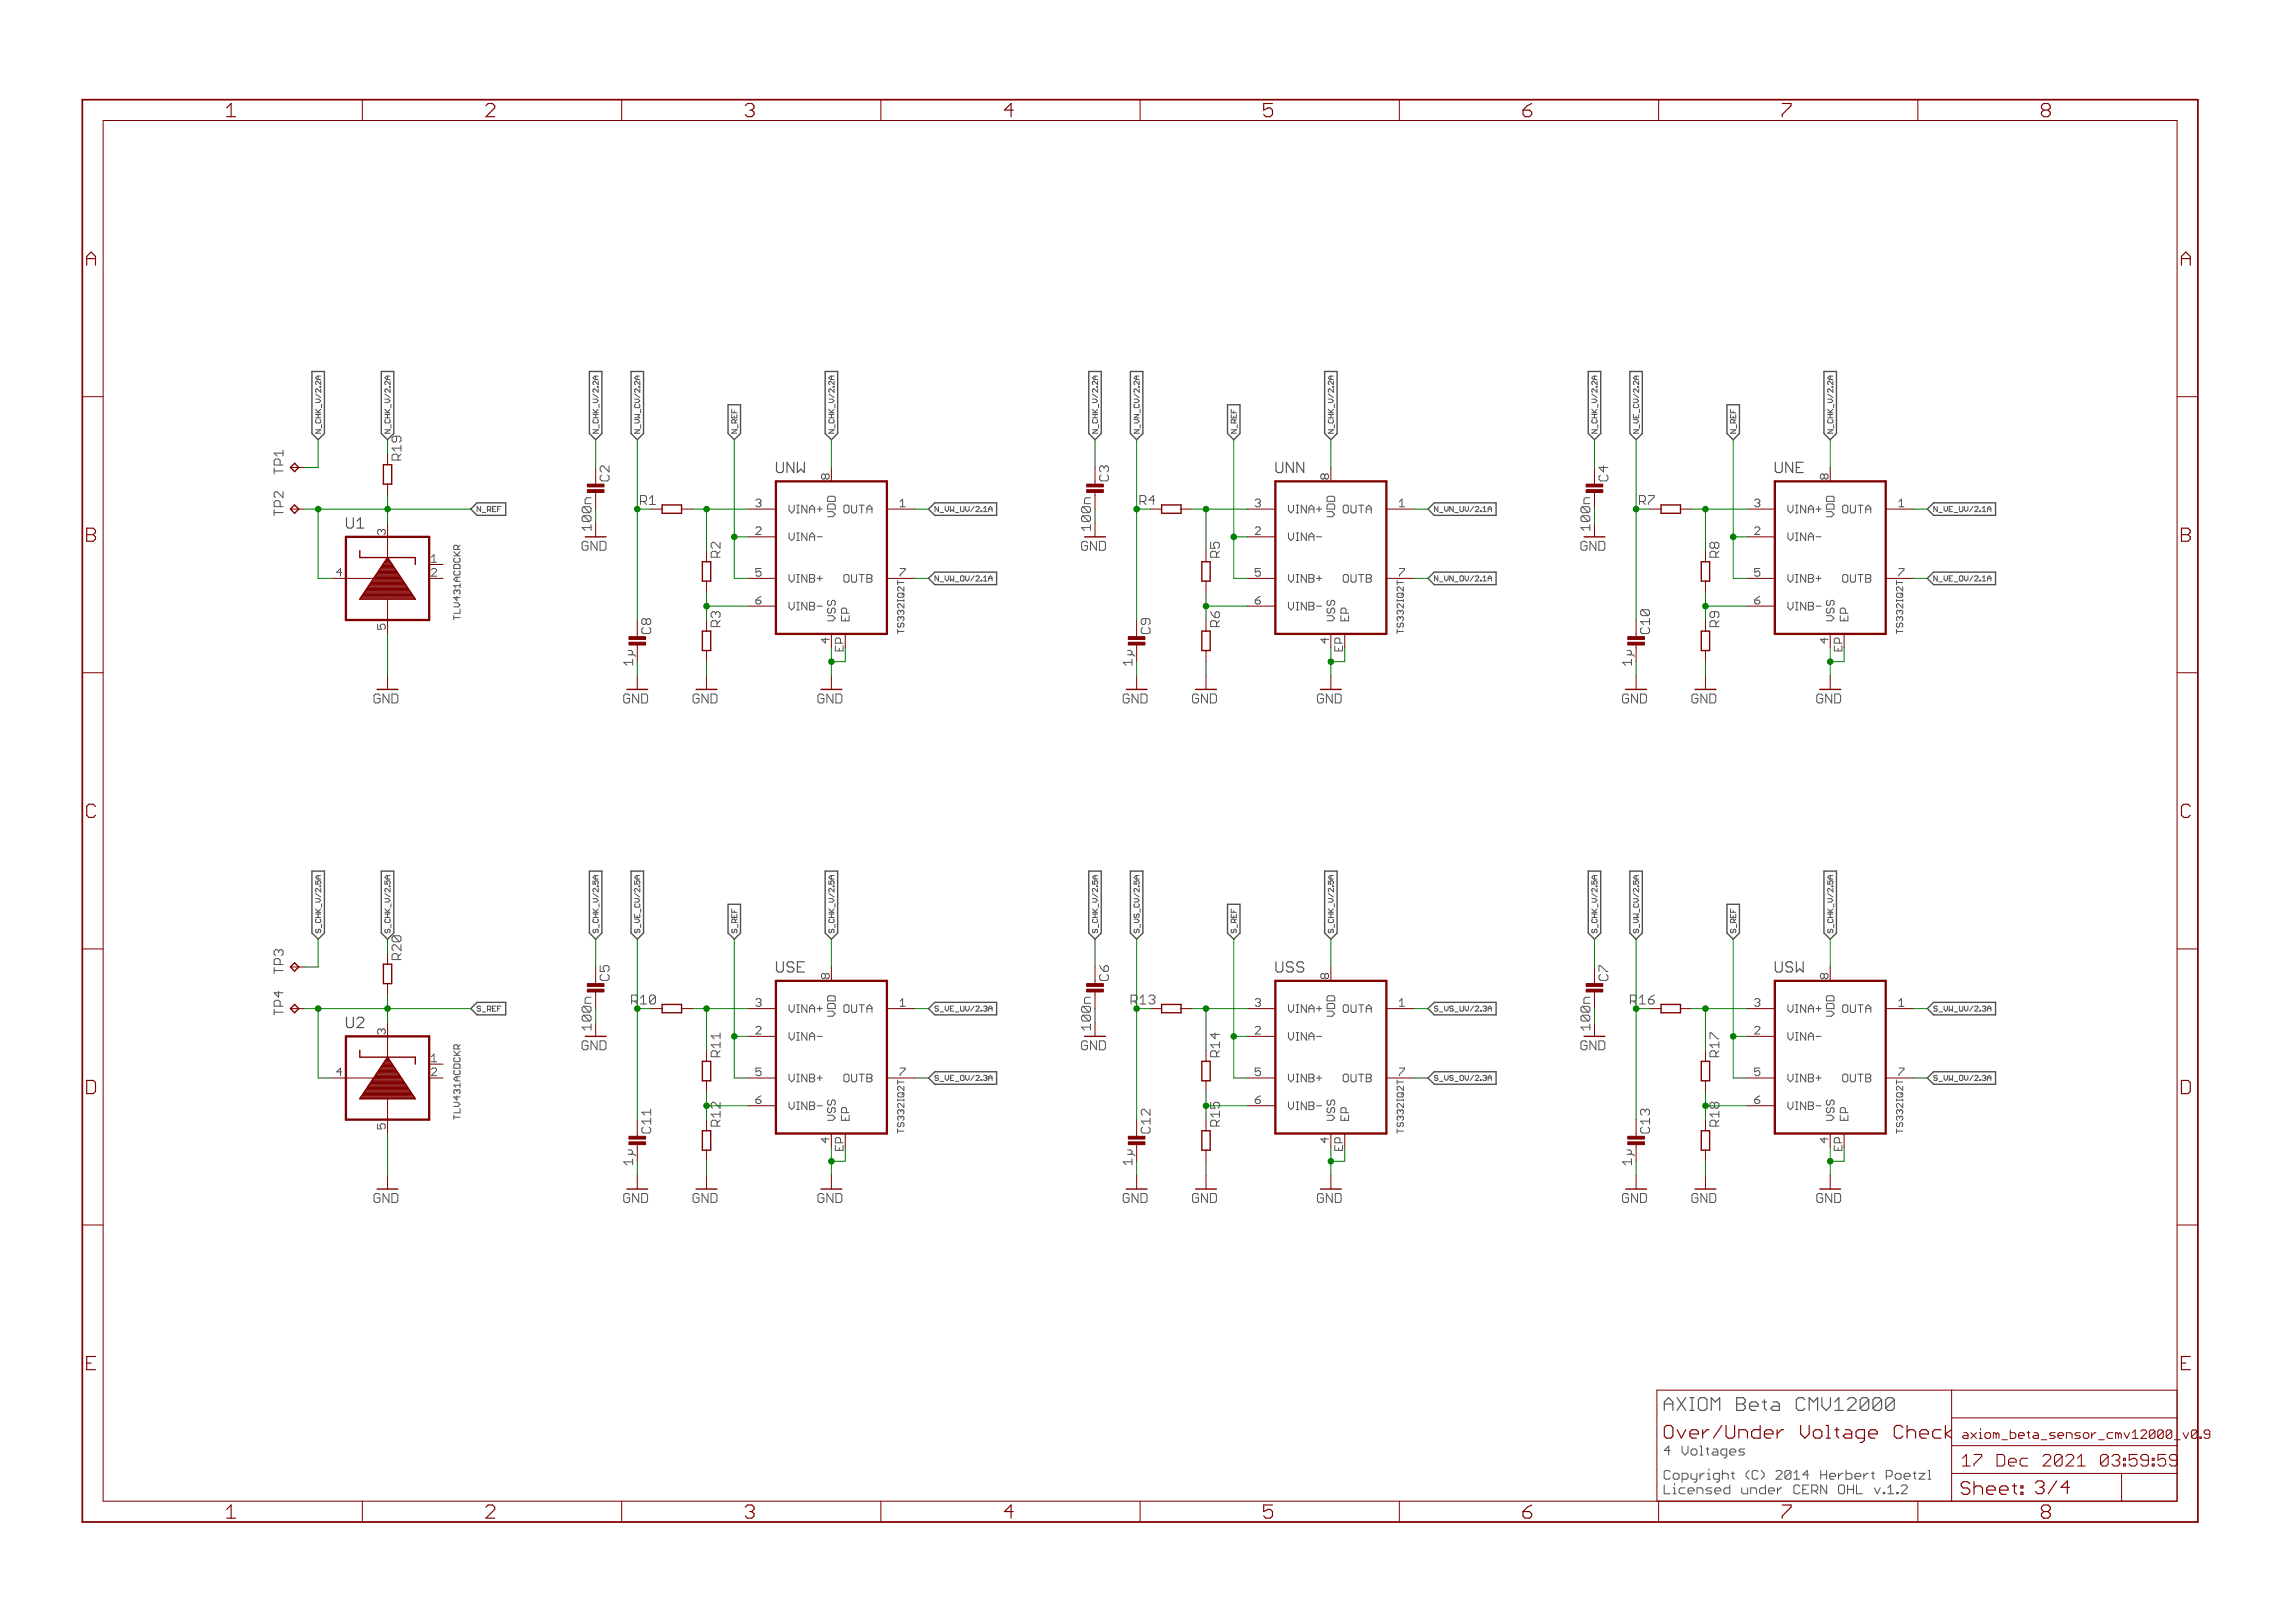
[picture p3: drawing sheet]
<svg xmlns="http://www.w3.org/2000/svg" width="420mm" height="297mm" viewBox="0 0 420 297" stroke-linecap="round" stroke-linejoin="round" font-family="sans-serif">
<defs><g id="words">
<g font-size="3.7" fill="#800000">
<text x="42.6" y="21.4">1</text>
<text x="90" y="21.4">2</text>
<text x="137.5" y="21.4">3</text>
<text x="185" y="21.4">4</text>
<text x="232.4" y="21.4">5</text>
<text x="279.9" y="21.4">6</text>
<text x="327.3" y="21.4">7</text>
<text x="374.8" y="21.4">8</text>
<text x="16.8" y="48.6">A</text>
<text x="400.4" y="48.6">A</text>
<text x="16.8" y="99.2">B</text>
<text x="400.4" y="99.2">B</text>
<text x="16.8" y="149.7">C</text>
<text x="400.3" y="149.7">C</text>
<text x="16.7" y="200.2">D</text>
<text x="400.2" y="200.2">D</text>
<text x="42.6" y="277.9">1</text>
<text x="90" y="277.9">2</text>
<text x="137.5" y="277.9">3</text>
<text x="185" y="277.9">4</text>
<text x="232.4" y="277.9">5</text>
<text x="279.9" y="277.9">6</text>
<text x="327.3" y="277.9">7</text>
<text x="374.8" y="277.9">8</text>
</g>
<text font-size="3.6" fill="#505050" x="305.7" y="258.2">AXIOM Beta CMV12000</text>
<g font-size="3.6" fill="#800000">
<text x="305.7" y="263.3">Over/Under Voltage Check</text>
<text x="360.1" y="273.6">Sheet: 3/4</text>
</g>
<g font-size="3.2" fill="#800000">
<text x="360.3" y="268.4">17 Dec 2021</text>
<text x="381.9" y="268.4">03:59:59</text>
</g>
<g font-size="2.9" fill="#505050">
<text x="143.2" y="86.6">UNW</text>
<text x="234.6" y="86.6">UNN</text>
<text x="326" y="86.6">UNE</text>
<text x="64.4" y="96.7">U1</text>
<text x="143.2" y="178">USE</text>
<text x="234.6" y="178">USS</text>
<text x="326" y="178">USW</text>
<text x="64.4" y="188.2">U2</text>
</g>
<g font-size="2.5" fill="#505050">
<text x="53" y="86.8" transform="rotate(-90 53 86.8)">TP1</text>
<text x="74.6" y="84.3" transform="rotate(-90 74.6 84.3)">R19</text>
<text x="112.7" y="88.1" transform="rotate(-90 112.7 88.1)">C2</text>
<text x="204.1" y="88.1" transform="rotate(-90 204.1 88.1)">C3</text>
<text x="295.6" y="88.1" transform="rotate(-90 295.6 88.1)">C4</text>
<text x="53" y="94.4" transform="rotate(-90 53 94.4)">TP2</text>
<text x="133" y="102.1" transform="rotate(-90 133 102.1)">R2</text>
<text x="224.5" y="102.1" transform="rotate(-90 224.5 102.1)">R5</text>
<text x="315.9" y="102.1" transform="rotate(-90 315.9 102.1)">R8</text>
<text x="120.3" y="116" transform="rotate(-90 120.3 116)">C8</text>
<text x="133" y="114.8" transform="rotate(-90 133 114.8)">R3</text>
<text x="211.8" y="116" transform="rotate(-90 211.8 116)">C9</text>
<text x="224.5" y="114.8" transform="rotate(-90 224.5 114.8)">R6</text>
<text x="303.2" y="116" transform="rotate(-90 303.2 116)">C10</text>
<text x="315.9" y="114.8" transform="rotate(-90 315.9 114.8)">R9</text>
<text x="53" y="178.2" transform="rotate(-90 53 178.2)">TP3</text>
<text x="74.6" y="175.7" transform="rotate(-90 74.6 175.7)">R20</text>
<text x="112.7" y="179.5" transform="rotate(-90 112.7 179.5)">C5</text>
<text x="204.1" y="179.5" transform="rotate(-90 204.1 179.5)">C6</text>
<text x="295.6" y="179.5" transform="rotate(-90 295.6 179.5)">C7</text>
<text x="53" y="185.9" transform="rotate(-90 53 185.9)">TP4</text>
<text x="133" y="193.5" transform="rotate(-90 133 193.5)">R11</text>
<text x="224.5" y="193.5" transform="rotate(-90 224.5 193.5)">R14</text>
<text x="315.9" y="193.5" transform="rotate(-90 315.9 193.5)">R17</text>
<text x="120.3" y="207.4" transform="rotate(-90 120.3 207.4)">C11</text>
<text x="133" y="206.2" transform="rotate(-90 133 206.2)">R12</text>
<text x="211.8" y="207.4" transform="rotate(-90 211.8 207.4)">C12</text>
<text x="224.5" y="206.2" transform="rotate(-90 224.5 206.2)">R15</text>
<text x="303.2" y="207.4" transform="rotate(-90 303.2 207.4)">C13</text>
<text x="315.9" y="206.2" transform="rotate(-90 315.9 206.2)">R18</text>
<text x="305.7" y="266.4">4 Voltages</text>
<text x="305.7" y="270.8">Copyright (C) 2014 Herbert Poetzl</text>
<text x="305.7" y="273.5">Licensed under CERN OHL v.1.2</text>
</g>
<g font-size="2.5" fill="#800000">
<text x="118.3" y="92.4">R1</text>
<text x="209.7" y="92.4">R4</text>
<text x="301.1" y="92.4">R7</text>
<text x="107.6" y="100.8">GND</text>
<text x="199.1" y="100.8">GND</text>
<text x="290.5" y="100.8">GND</text>
<text x="117" y="121.7" transform="rotate(-90 117 121.7)">1µ</text>
<text x="208.5" y="121.7" transform="rotate(-90 208.5 121.7)">1µ</text>
<text x="299.9" y="121.7" transform="rotate(-90 299.9 121.7)">1µ</text>
<text x="69.5" y="128.7">GND</text>
<text x="115.2" y="128.7">GND</text>
<text x="127.9" y="128.7">GND</text>
<text x="150.8" y="128.7">GND</text>
<text x="206.7" y="128.7">GND</text>
<text x="219.4" y="128.7">GND</text>
<text x="242.2" y="128.7">GND</text>
<text x="298.1" y="128.7">GND</text>
<text x="310.8" y="128.7">GND</text>
<text x="333.7" y="128.7">GND</text>
<text x="107.6" y="192.2">GND</text>
<text x="199.1" y="192.2">GND</text>
<text x="290.5" y="192.2">GND</text>
<text x="117" y="213.2" transform="rotate(-90 117 213.2)">1µ</text>
<text x="208.5" y="213.2" transform="rotate(-90 208.5 213.2)">1µ</text>
<text x="299.9" y="213.2" transform="rotate(-90 299.9 213.2)">1µ</text>
<text x="69.5" y="220.1">GND</text>
<text x="115.2" y="220.1">GND</text>
<text x="127.9" y="220.1">GND</text>
<text x="150.8" y="220.1">GND</text>
<text x="206.7" y="220.1">GND</text>
<text x="219.4" y="220.1">GND</text>
<text x="242.2" y="220.1">GND</text>
<text x="298.1" y="220.1">GND</text>
<text x="310.8" y="220.1">GND</text>
<text x="333.7" y="220.1">GND</text>
</g>
<g font-size="2.5" fill="#008000">
<text x="109.4" y="97" transform="rotate(-90 109.4 97)">100n</text>
<text x="200.8" y="97" transform="rotate(-90 200.8 97)">100n</text>
<text x="292.3" y="97" transform="rotate(-90 292.3 97)">100n</text>
<text x="116.7" y="183.8">R10</text>
<text x="208.1" y="183.8">R13</text>
<text x="299.5" y="183.8">R16</text>
<text x="109.4" y="188.4" transform="rotate(-90 109.4 188.4)">100n</text>
<text x="200.8" y="188.4" transform="rotate(-90 200.8 188.4)">100n</text>
<text x="292.3" y="188.4" transform="rotate(-90 292.3 188.4)">100n</text>
</g>
<g font-size="2.3" fill="#800000">
<text x="360.3" y="263.3">axiom_beta_sensor_cmv12000_v</text>
<text x="399.3" y="263.3">0.9</text>
</g>
<g font-size="2.1" fill="#505050">
<text x="153" y="87.7" transform="rotate(-90 153 87.7)">8</text>
<text x="244.4" y="87.7" transform="rotate(-90 244.4 87.7)">8</text>
<text x="335.8" y="87.7" transform="rotate(-90 335.8 87.7)">8</text>
<text x="139.5" y="92.8">3</text>
<text x="145.5" y="93.9">VINA+</text>
<text x="154.1" y="95.2" transform="rotate(-90 154.1 95.2)">VDD</text>
<text x="155.1" y="93.9">OUTA</text>
<text x="230.9" y="92.8">3</text>
<text x="237" y="93.9">VINA+</text>
<text x="245.5" y="95.2" transform="rotate(-90 245.5 95.2)">VDD</text>
<text x="246.6" y="93.9">OUTA</text>
<text x="322.4" y="92.8">3</text>
<text x="328.4" y="93.9">VINA+</text>
<text x="337" y="95.2" transform="rotate(-90 337 95.2)">VDD</text>
<text x="338" y="93.9">OUTA</text>
<text x="71.7" y="97.9" transform="rotate(-90 71.7 97.9)">3</text>
<text x="139.5" y="97.9">2</text>
<text x="145.5" y="99">VINA-</text>
<text x="237" y="99">VINA-</text>
<text x="322.4" y="97.9">2</text>
<text x="328.4" y="99">VINA-</text>
<text x="62.7" y="105.5">4</text>
<text x="139.5" y="105.5">5</text>
<text x="145.5" y="106.6">VINB+</text>
<text x="155.1" y="106.6">OUTB</text>
<text x="165.8" y="105.5">7</text>
<text x="237" y="106.6">VINB+</text>
<text x="246.6" y="106.6">OUTB</text>
<text x="322.4" y="105.5">5</text>
<text x="328.4" y="106.6">VINB+</text>
<text x="338" y="106.6">OUTB</text>
<text x="348.7" y="105.5">7</text>
<text x="139.5" y="110.6">6</text>
<text x="145.5" y="111.7">VINB-</text>
<text x="154.1" y="113.7" transform="rotate(-90 154.1 113.7)">VSS</text>
<text x="156.6" y="113.7" transform="rotate(-90 156.6 113.7)">EP</text>
<text x="230.9" y="110.6">6</text>
<text x="237" y="111.7">VINB-</text>
<text x="245.5" y="113.7" transform="rotate(-90 245.5 113.7)">VSS</text>
<text x="248.1" y="113.7" transform="rotate(-90 248.1 113.7)">EP</text>
<text x="322.4" y="110.6">6</text>
<text x="328.4" y="111.7">VINB-</text>
<text x="337" y="113.7" transform="rotate(-90 337 113.7)">VSS</text>
<text x="339.5" y="113.7" transform="rotate(-90 339.5 113.7)">EP</text>
<text x="71.7" y="115.2" transform="rotate(-90 71.7 115.2)">5</text>
<text x="153" y="117.7" transform="rotate(-90 153 117.7)">4</text>
<text x="244.4" y="117.7" transform="rotate(-90 244.4 117.7)">4</text>
<text x="335.8" y="117.7" transform="rotate(-90 335.8 117.7)">4</text>
<text x="153" y="179.2" transform="rotate(-90 153 179.2)">8</text>
<text x="244.4" y="179.2" transform="rotate(-90 244.4 179.2)">8</text>
<text x="335.8" y="179.2" transform="rotate(-90 335.8 179.2)">8</text>
<text x="139.5" y="184.2">3</text>
<text x="145.5" y="185.4">VINA+</text>
<text x="155.1" y="185.4">OUTA</text>
<text x="237" y="185.4">VINA+</text>
<text x="246.6" y="185.4">OUTA</text>
<text x="322.4" y="184.2">3</text>
<text x="328.4" y="185.4">VINA+</text>
<text x="338" y="185.4">OUTA</text>
<text x="71.7" y="189.3" transform="rotate(-90 71.7 189.3)">3</text>
<text x="139.5" y="189.3">2</text>
<text x="145.5" y="190.4">VINA-</text>
<text x="154.1" y="186.6" transform="rotate(-90 154.1 186.6)">VDD</text>
<text x="237" y="190.4">VINA-</text>
<text x="245.5" y="186.6" transform="rotate(-90 245.5 186.6)">VDD</text>
<text x="322.4" y="189.3">2</text>
<text x="328.4" y="190.4">VINA-</text>
<text x="337" y="186.6" transform="rotate(-90 337 186.6)">VDD</text>
<text x="62.7" y="196.9">4</text>
<text x="139.5" y="196.9">5</text>
<text x="165.8" y="196.9">7</text>
<text x="322.4" y="196.9">5</text>
<text x="348.7" y="196.9">7</text>
<text x="139.5" y="202">6</text>
<text x="145.5" y="198">VINB+</text>
<text x="145.5" y="203.1">VINB-</text>
<text x="155.1" y="198">OUTB</text>
<text x="237" y="198">VINB+</text>
<text x="237" y="203.1">VINB-</text>
<text x="246.6" y="198">OUTB</text>
<text x="322.4" y="202">6</text>
<text x="328.4" y="198">VINB+</text>
<text x="328.4" y="203.1">VINB-</text>
<text x="338" y="198">OUTB</text>
<text x="71.7" y="206.6" transform="rotate(-90 71.7 206.6)">5</text>
<text x="153" y="209.2" transform="rotate(-90 153 209.2)">4</text>
<text x="154.1" y="205.1" transform="rotate(-90 154.1 205.1)">VSS</text>
<text x="156.6" y="205.1" transform="rotate(-90 156.6 205.1)">EP</text>
<text x="244.4" y="209.2" transform="rotate(-90 244.4 209.2)">4</text>
<text x="245.5" y="205.1" transform="rotate(-90 245.5 205.1)">VSS</text>
<text x="248.1" y="205.1" transform="rotate(-90 248.1 205.1)">EP</text>
<text x="335.8" y="209.2" transform="rotate(-90 335.8 209.2)">4</text>
<text x="337" y="205.1" transform="rotate(-90 337 205.1)">VSS</text>
<text x="339.5" y="205.1" transform="rotate(-90 339.5 205.1)">EP</text>
</g>
<g font-size="2.1" fill="#800000">
<text x="155.5" y="119" transform="rotate(-90 155.5 119)">EP</text>
<text x="247" y="119" transform="rotate(-90 247 119)">EP</text>
<text x="338.4" y="119" transform="rotate(-90 338.4 119)">EP</text>
<text x="155.5" y="210.4" transform="rotate(-90 155.5 210.4)">EP</text>
<text x="247" y="210.4" transform="rotate(-90 247 210.4)">EP</text>
<text x="338.4" y="210.4" transform="rotate(-90 338.4 210.4)">EP</text>
</g>
<g font-size="1.8" fill="#505050">
<text x="85.4" y="113.5" transform="rotate(-90 85.4 113.5)">TLV431ACDCKR</text>
<text x="166.7" y="116" transform="rotate(-90 166.7 116)">TS332IQ2T</text>
<text x="258.1" y="116" transform="rotate(-90 258.1 116)">TS332IQ2T</text>
<text x="349.5" y="116" transform="rotate(-90 349.5 116)">TS332IQ2T</text>
<text x="85.4" y="204.9" transform="rotate(-90 85.4 204.9)">TLV431ACDCKR</text>
<text x="166.7" y="207.4" transform="rotate(-90 166.7 207.4)">TS332IQ2T</text>
<text x="258.1" y="207.4" transform="rotate(-90 258.1 207.4)">TS332IQ2T</text>
<text x="349.5" y="207.4" transform="rotate(-90 349.5 207.4)">TS332IQ2T</text>
</g>
<g font-size="1.4" fill="#505050">
<text x="59.9" y="79.3" transform="rotate(-90 59.9 79.3)">N_CHK_V/2.2A</text>
<text x="72.6" y="79.3" transform="rotate(-90 72.6 79.3)">N_CHK_V/2.2A</text>
<text x="110.7" y="79.3" transform="rotate(-90 110.7 79.3)">N_CHK_V/2.2A</text>
<text x="118.3" y="79.3" transform="rotate(-90 118.3 79.3)">N_VW_CV/2.2A</text>
<text x="136.1" y="79.3" transform="rotate(-90 136.1 79.3)">N_REF</text>
<text x="153.8" y="79.3" transform="rotate(-90 153.8 79.3)">N_CHK_V/2.2A</text>
<text x="202.1" y="79.3" transform="rotate(-90 202.1 79.3)">N_CHK_V/2.2A</text>
<text x="209.7" y="79.3" transform="rotate(-90 209.7 79.3)">N_VN_CV/2.2A</text>
<text x="227.5" y="79.3" transform="rotate(-90 227.5 79.3)">N_REF</text>
<text x="245.3" y="79.3" transform="rotate(-90 245.3 79.3)">N_CHK_V/2.2A</text>
<text x="293.5" y="79.3" transform="rotate(-90 293.5 79.3)">N_CHK_V/2.2A</text>
<text x="301.2" y="79.3" transform="rotate(-90 301.2 79.3)">N_VE_CV/2.2A</text>
<text x="318.9" y="79.3" transform="rotate(-90 318.9 79.3)">N_REF</text>
<text x="336.7" y="79.3" transform="rotate(-90 336.7 79.3)">N_CHK_V/2.2A</text>
<text x="88.4" y="93.7">N_REF</text>
<text x="172.3" y="93.7">N_VW_UV/2.1A</text>
<text x="263.7" y="93.7">N_VN_UV/2.1A</text>
<text x="355.1" y="93.7">N_VE_UV/2.1A</text>
<text x="172.3" y="106.4">N_VW_OV/2.1A</text>
<text x="263.7" y="106.4">N_VN_OV/2.1A</text>
<text x="355.1" y="106.4">N_VE_OV/2.1A</text>
<text x="59.9" y="170.7" transform="rotate(-90 59.9 170.7)">S_CHK_V/2.5A</text>
<text x="72.6" y="170.7" transform="rotate(-90 72.6 170.7)">S_CHK_V/2.5A</text>
<text x="110.7" y="170.7" transform="rotate(-90 110.7 170.7)">S_CHK_V/2.5A</text>
<text x="118.3" y="170.7" transform="rotate(-90 118.3 170.7)">S_VE_CV/2.5A</text>
<text x="136.1" y="170.7" transform="rotate(-90 136.1 170.7)">S_REF</text>
<text x="153.8" y="170.7" transform="rotate(-90 153.8 170.7)">S_CHK_V/2.5A</text>
<text x="202.1" y="170.7" transform="rotate(-90 202.1 170.7)">S_CHK_V/2.5A</text>
<text x="209.7" y="170.7" transform="rotate(-90 209.7 170.7)">S_VS_CV/2.5A</text>
<text x="227.5" y="170.7" transform="rotate(-90 227.5 170.7)">S_REF</text>
<text x="245.3" y="170.7" transform="rotate(-90 245.3 170.7)">S_CHK_V/2.5A</text>
<text x="293.5" y="170.7" transform="rotate(-90 293.5 170.7)">S_CHK_V/2.5A</text>
<text x="301.2" y="170.7" transform="rotate(-90 301.2 170.7)">S_VW_CV/2.5A</text>
<text x="318.9" y="170.7" transform="rotate(-90 318.9 170.7)">S_REF</text>
<text x="336.7" y="170.7" transform="rotate(-90 336.7 170.7)">S_CHK_V/2.5A</text>
<text x="88.4" y="185.1">S_REF</text>
<text x="172.3" y="185.1">S_VE_UV/2.3A</text>
<text x="263.7" y="185.1">S_VS_UV/2.3A</text>
<text x="355.1" y="185.1">S_VW_UV/2.3A</text>
<text x="172.3" y="197.8">S_VE_OV/2.3A</text>
<text x="263.7" y="197.8">S_VS_OV/2.3A</text>
<text x="355.1" y="197.8">S_VW_OV/2.3A</text>
</g>
</g></defs>
<g fill="none" stroke="#505050" stroke-width=".18">
<path d="M57.8 78.7h.9l-.9 .6h.9M57.8 76.5h.9M57.8 75.9h.9M57.8 75.5h.9M57.8 73.7h.6M57.8 73h.6M57.8 74.9l.6 .6M57.8 72.1l.9 .6M57.9 76.8l-.1 .1v.4l.1 .1h.7M57.9 71.8l-.1-.2v-.3l.1-.1 .8 .6M57.9 70.4l-.1-.1v-.4l.1-.1h.2l.6 .6M58.3 68.8v.7"/>
<path d="M58.3 75.9v.6M58.7 68.8h-.6l-.3 .4 .3 .3h.6M58.7 74.9l-.4 .5M70.5 78.7h.9l-.9 .6h.9M70.5 76.5h.9M70.5 75.9h.9M70.5 75.5h.9M70.5 73.7h.6M70.5 73h.6M70.5 74.9l.6 .6M70.5 72.1l.9 .6M70.6 76.8l-.1 .1v.4l.1 .1h.7"/>
<path d="M70.6 71.8l-.1-.2v-.3l.1-.1 .8 .6M70.6 70.4l-.1-.1v-.4l.1-.1h.2l.6 .6M71 68.8v.7M71 75.9v.6M71.4 68.8h-.6l-.3 .4 .3 .3h.6M71.4 74.9l-.4 .5M72.1 79.8l-.3 .3v.6l.3 .2M108.6 78.7h.9l-.9 .6h.9M108.6 76.5h.9M108.6 75.9h.9M108.6 75.5h.9M108.6 73.7h.6"/>
<path d="M108.6 73h.6M108.6 74.9l.6 .6M108.6 72.1l.9 .6M108.7 76.8l-.1 .1v.4l.1 .1h.6M108.7 71.8l-.1-.2v-.3l.1-.1 .8 .6M108.7 70.4l-.1-.1v-.4l.1-.1h.2l.6 .6M109.1 68.8v.7M109.1 75.9v.6M109.5 68.8h-.6l-.3 .4 .3 .3h.6M109.5 74.9l-.4 .5M116.2 78.7h.9l-.9 .6h.9M116.2 77.4h.6"/>
<path d="M116.2 76.5h.9M116.2 75.9h.9M116.2 73.7h.6M116.2 73h.6M116.2 76.8h.6M116.2 72.1l.9 .6M116.4 70.4l-.2-.1v-.4l.2-.1h.1l.6 .6M116.4 71.8l-.2-.2v-.3l.2-.1 .7 .6M116.4 74l-.2 .1v.4l.2 .1h.6M116.6 68.8v.7M117.1 68.8h-.6l-.3 .4 .3 .3h.6M134 78.7h.9l-.9 .6h.9"/>
<path d="M134 75.9v.6h.9M134 74.9v.6h.9M134.4 75.2v.3M134.4 76.2v.3M134.6 76.9l-.5-.1-.1 .1v.5h.9M151.7 74.9l.7 .6M151.7 78.7h1l-1 .6h1M151.7 76.5h1M151.7 75.9h1M151.7 75.5h1M151.7 73.7h.7M151.7 73h.7"/>
<path d="M151.7 72.1l1 .6M151.9 76.8l-.2 .1v.4l.2 .1h.6M151.9 71.8l-.2-.2v-.3l.2-.1 .8 .6M151.9 70.4l-.2-.1v-.4l.2-.1h.2l.6 .6M152.2 68.8v.7M152.2 75.9v.6M152.7 68.8h-.6l-.4 .4 .4 .3h.6M152.7 74.9l-.5 .5M200 78.7h.9l-.9 .6h.9M200 76.5h.9M200 75.9h.9M200 75.5h.9"/>
<path d="M200 73.7h.6M200 73h.6M200 74.9l.6 .6M200 72.1l.9 .6M200.2 76.8l-.2 .1v.4l.2 .1h.6M200.2 71.8l-.2-.2v-.3l.2-.1h.1l.6 .6M200.2 70.4l-.2-.1v-.4l.2-.1h.1l.6 .6M200.5 68.8v.7M200.5 75.9v.6M200.9 68.8h-.6l-.3 .4 .3 .3h.6M200.9 74.9l-.4 .5M207.6 78.7h1l-1 .6h1"/>
<path d="M207.6 77.4h.6M207.6 75.9h1l-1 .6h1M207.6 73.7h.6M207.6 73h.6M207.6 76.8h.6M207.6 72.1l1 .6M207.8 70.4l-.2-.1v-.4l.2-.1h.1l.7 .6M207.8 71.8l-.2-.2v-.3l.2-.1h.1l.7 .6M207.8 74l-.2 .1v.4l.2 .1h.6M208.1 68.8v.7M208.6 68.8h-.7l-.3 .4 .3 .3h.7M225.4 78.7h.9l-.9 .6h.9"/>
<path d="M225.4 75.9v.6h.9M225.4 74.9v.6h.9M225.9 75.2v.3M225.9 76.2v.3M226 76.9l-.1-.1h-.3l-.2 .1v.5h.9M243.2 78.7h.9l-.9 .6h.9M243.2 76.5h.9M243.2 75.9h.9M243.2 75.5h.9M243.2 74.9l.6 .6M243.2 73.7h.6M243.2 73h.6"/>
<path d="M243.2 72.1l.9 .6M243.3 76.8l-.1 .1v.4l.1 .1h.7M243.3 70.4l-.1-.1v-.4l.1-.1h.2l.6 .6M243.3 71.8l-.1-.2v-.3l.1-.1 .8 .6M243.6 68.8v.7M243.6 75.9v.6M244.1 74.9l-.5 .5M244.1 68.8h-.6l-.3 .4 .3 .3h.6M291.4 78.7h1l-1 .6h1M291.4 76.5h1M291.4 75.9h1M291.4 75.5h1"/>
<path d="M291.4 73.7h.7M291.4 73h.7M291.4 74.9l.7 .6M291.4 72.1l1 .6M291.6 76.8l-.2 .1v.4l.2 .1h.6M291.6 71.8l-.2-.2v-.3l.2-.1 .8 .6M291.6 70.4l-.2-.1v-.4l.2-.1h.1l.7 .6M291.9 68.8v.7M291.9 75.9v.6M292.4 68.8h-.7l-.3 .4 .3 .3h.7M292.4 74.9l-.5 .5M299 78.7h1l-1 .6h1"/>
<path d="M299 77.4h.7M299 75.9v.6h1M299 73.7h.7M299 73h.7M299 76.8h.7M299 72.1l1 .6M299.2 71.8l-.2-.2v-.3l.2-.1 .8 .6M299.2 70.4l-.2-.1v-.4l.2-.1h.2l.6 .6M299.2 74l-.2 .1v.4l.2 .1h.6M299.5 68.8v.7M299.5 76.2v.3M300 68.8h-.6l-.4 .4 .4 .3h.6"/>
<path d="M316.8 78.7h1l-1 .6h1M316.8 75.9v.6h1M316.8 74.9v.6h1M317.3 75.2v.3M317.3 76.2v.3M317.5 76.9l-.2-.1h-.3l-.2 .1v.5h1M334.6 78.7h1l-1 .6h1M334.6 76.5h1M334.6 75.9h1M334.6 75.5h1M334.6 73.7h.6M334.6 73h.6"/>
<path d="M334.6 74.9l.6 .6M334.6 72.1l1 .6M334.8 76.8l-.2 .1v.4l.2 .1h.6M334.8 71.8l-.2-.2v-.3l.2-.1 .8 .6M334.8 70.4l-.2-.1v-.4l.2-.1h.1l.7 .6M335.1 68.8v.7M335.1 75.9v.6M335.6 68.8h-.7l-.3 .4 .3 .3h.7M335.6 74.9l-.5 .5M50.2 93.8h1.6M50.2 85.7v1M50.2 93.3v1.1"/>
<path d="M50.2 86.2h1.6M50.5 90l-.3 .3v.5l.3 .3M50.5 84l-.3 .3v.8h1.6M50.5 91.6l-.3 .3v.8h1.6M51.8 82.9h-1.6l.5 .6M69.1 97.6l.3 .2M69.4 96.9l-.3 .2M72.1 83.1l-.3 .3v.8h1.6M73.4 82h-1.6l.5 .6M83.7 99.8h-.4l-.2 .2v.6h1.1M88 92.7v.9l-.6-.9v.9M106.8 94.4l-.2 .3v.5l.2 .3"/>
<path d="M106.8 92.7l-.2 .3v.6l.2 .2M107.4 99.1h-.6l-.2 .3v1l.2 .3h.6M108.2 96.6h-1.6l.5 .5M110.2 86.9l-.3 .3v.5l.3 .3M110.2 85.3l-.3 .3v.5l.3 .3M117.3 91.8h.8M118.1 90.7h-.8v1.6M130.5 99.3l-.3 .2v.6l.3 .3M138.4 92.5l.2 .3h.5M138.9 92.1h.2M139.1 91.4h-.5l-.2 .2M139.1 96.4h-.5l-.2 .3"/>
<path d="M139.3 96.9l-.9 .9h.9M144.5 92.5v.9l.4 .5M144.5 97.5v1l.4 .4M150.4 87.4l.2 .3M152.7 90.8h-1l-.2 .3v.7M164.8 92.8h.9M164.8 91.8l.4-.4v1.4M171.8 92.7v.9l-.6-.9v.9M198.3 94.4l-.3 .3v.5l.3 .3M198.3 92.7l-.3 .3v.6l.3 .2M198.8 99.1h-.5l-.3 .3v1l.3 .3h.5M199.6 96.6h-1.6l.5 .5"/>
<path d="M201.6 86.9l-.3 .3v.5l.3 .3M201.6 85.3l-.3 .3v.5l.3 .3M208.7 91.8h.8M209.5 90.7h-.8v1.6M221.6 99.3v1.1h.8M229.8 92.5l.2 .3h.5M229.8 96.7l.2-.3h.5l.2 .3v.2l-.9 .9h.9M230.3 92.1h.2M230.5 91.4h-.5l-.2 .2M235.9 92.5v.9l.4 .5M235.9 97.5v1l.4 .4M241.8 87.4l.3 .3"/>
<path d="M242.1 86.7l-.3 .3M244.1 90.8h-.9l-.2 .3v.7M256.2 92.8h.9M256.2 91.8l.5-.4v1.4M263.2 92.7v.9l-.6-.9v.9M289.7 94.4l-.3 .3v.5l.3 .3M289.7 92.7l-.3 .3v.6l.3 .2M290.3 99.1h-.6l-.3 .3v1l.3 .3h.6M291.1 96.6h-1.7l.6 .5M293 86.9l-.3 .3v.5l.3 .3M294.4 85.6h-1.7l.9 .8M300.1 91.8h.8"/>
<path d="M300.9 90.7h-.8v1.6M313.3 99.3l-.2 .2v.6l.2 .3M321.2 92.5l.3 .3h.4M321.7 92.1h.2M321.9 91.4h-.4l-.3 .2M321.9 96.4h-.4l-.3 .3M322.2 96.9l-1 .9h1M327.3 92.5v.9l.5 .5M327.3 97.5v1l.5 .4M333.5 86.7l-.2 .3v.4l.2 .3M335.5 90.8h-.9l-.2 .3v.7M347.6 92.8h1"/>
<path d="M347.6 91.8l.5-.4v1.4M354.7 92.7v.9l-.7-.9v.9M62.3 104.1l-.7 .7h1M69.1 114.2v1h.7M79 104.3l.2-.2h.5l.2 .2v.2l-.9 1h.9M79 102l.5-.5v1.4M79 102.9h.9M83.1 113h1.1M83.1 112.6v.8M83.1 112.2h1.1M83.1 111.1h.7M83.1 110.3h.7"/>
<path d="M83.1 101.7h1.1M83.1 101l.7 .7M83.3 102.1l-.2 .2v.4l.2 .2h.7M83.3 104.5l-.2 .2v.4l.2 .1h.7M83.5 108l-.4 .2v.3l.2 .2M83.5 105.6l-.4 .4 .4 .4M84 103.3h-.7l-.2 .2v.6h1.1M84.2 109.3h-1.1l.6 .6M84.2 107.2h-1.1l.4 .4M117.8 114.9l-.3 .2v.6l.3 .3M117.8 113.2l-.3 .3v.5l.3 .3M130.5 100.9l-.3 .3v.8h1.6"/>
<path d="M130.5 113.6l-.3 .3v.8h1.6M130.5 112l-.3 .2v.6l.3 .2M138.4 109.8v.5l.2 .2h.5M138.4 105.2l.2 .3h.5M138.4 109.8h.7M139.3 104.1h-.9v.7l.7-.3M139.3 109.1l-.4 .3-.5 .4M144.5 105.2v.9l.4 .5M144.5 110.2v1l.4 .4M151.5 113.6h.9M151.5 112.7h.9M151.8 117h-1.4l.7 .7"/>
<path d="M152.9 118.2v.9h1.4M152.9 117.7h1.4M154.1 112.2h1.3M154.1 113.6h1.3M154.7 105.2l-.2 .2v.9l.2 .3M164.3 115.6h1.2M164.3 109.9h1.2M164.3 106.6h1.2M164.3 106.2v.8M164.3 109.7v.4M164.3 115.2v.8M164.5 114l-.2 .2v.4l.4 .2"/>
<path d="M164.7 112.9l-.4 .2v.3l.2 .2M164.7 111.7l-.4 .2v.4l.2 .2M164.7 110.5l-.4 .2v.4l.2 .2M164.7 107.4l-.4 .2v.4l.2 .2M164.8 104.1h.9M165.3 108.6h-.8l-.2 .2v.3l.2 .2h.8M165.7 104.3l-.9 .9v.3M171.8 105.4v.9l-.6-.9v.9M209.2 113.2l-.3 .3v.5l.3 .3M209.2 114.9l-.3 .2v.6l.3 .3M221.6 112l.3 .5M221.9 100.9l-.3 .3v.8h1.6"/>
<path d="M221.9 113.6l-.3 .3v.8h1.6M229.8 109.8v.5l.2 .2h.5M229.8 109.8h.7M230.7 104.1h-.9v.7l.5-.3h.2l.2 .3v.4l-.2 .3h-.5l-.2-.3M230.7 109.1l-.4 .3-.5 .4M235.9 105.2v.9l.4 .5M235.9 110.2v1l.4 .4M243 113.6h.9M243 112.7h.9M243.2 117h-1.4l.7 .7M244.4 118.2v.9h1.4M244.4 117.7h1.4"/>
<path d="M245.5 112.2h1.4M245.5 113.6h1.4M246.1 105.2l-.2 .2v.9l.2 .3M255.8 115.6h1.1M255.8 109.9h1.1M255.8 106.6h1.1M255.8 106.2v.8M255.8 109.7v.4M255.8 115.2v.8M256 114l-.2 .2v.4l.4 .2M256.2 112.9l-.4 .2v.3l.2 .2M256.2 111.7l-.4 .2v.4l.2 .2"/>
<path d="M256.2 110.5l-.4 .2v.4l.2 .2M256.2 107.4l-.4 .2v.4l.2 .2M256.2 104.1h.9v.2l-.9 .9v.3M256.7 108.6h-.7l-.2 .2v.3l.2 .2h.7M263.2 105.4v.9l-.6-.9v.9M300.6 114.9l-.2 .2v.6l.2 .3M300.6 111.6l-.2 .3v.5l.2 .3M302 113.8h-1.6l.5 .5M313.3 100.9l-.2 .3v.8h1.6M313.3 113.6l-.2 .3v.8h1.6M313.3 112l-.2 .2v.6l.2 .2M321.2 109.8v.5l.3 .2h.4"/>
<path d="M321.2 105.2l.3 .3h.4M321.2 109.8h.7M322.2 104.1h-1v.7l.7-.3M322.2 109.1l-.5 .3-.5 .4M327.3 105.2v.9l.5 .5M327.3 110.2v1l.5 .4M334.4 113.6h.9M334.4 112.7h.9M334.7 117h-1.4l.7 .7M335.8 118.2v.9h1.4M335.8 117.7h1.4M336.9 112.2h1.4"/>
<path d="M336.9 113.6h1.4M337.6 105.2l-.2 .2v.9l.2 .3M347.2 115.6h1.1M347.2 106.2v.8M347.2 109.7v.4M347.2 115.2v.8M347.2 109.9h1.1M347.2 106.6h1.1M347.4 114l-.2 .2v.4l.4 .2M347.6 107.4l-.4 .2v.4l.2 .2M347.6 110.5l-.4 .2v.4l.2 .2M347.6 111.7l-.4 .2v.4l.2 .2"/>
<path d="M347.6 112.9l-.4 .2v.3l.2 .2M347.6 104.1h1M348.1 108.6h-.7l-.2 .2v.3l.2 .2h.7M348.6 104.3l-1 .9v.3M354.7 105.4v.9l-.7-.9v.9M69.3 127h-.6l-.2 .3v1.1l.2 .3h.6M115 127h-.5l-.3 .3v1.1l.3 .3h.5M115.8 121.2h-1.6l.5 .6M127.7 127h-.5l-.3 .3v1.1l.3 .3h.5M150.6 127h-.6l-.2 .3v1.1l.2 .3h.6M206.4 127h-.5l-.3 .3v1.1l.3 .3h.5M207.2 121.2h-1.6l.6 .6"/>
<path d="M219.1 127h-.5l-.3 .3v1.1l.3 .3h.5M242 127h-.6l-.2 .3v1.1l.2 .3h.6M297.9 127h-.6l-.2 .3v1.1l.2 .3h.6M298.7 121.2h-1.6l.5 .6M310.6 127h-.6l-.2 .3v1.1l.2 .3h.6M333.4 127h-.5l-.3 .3v1.1l.3 .3h.5M50.2 177.1v1.1M50.2 177.6h1.6M50.5 173.8l-.3 .3v.5l.3 .3M50.5 175.5l-.3 .2v.8h1.6M57.8 161.2v.6h.5l-.2-.4 .2-.2h.3M57.8 167.9h.9"/>
<path d="M57.8 167.3h.9M57.8 167h.9M57.8 165.1h.6M57.8 164.5h.6M57.8 166.3l.6 .7M57.8 163.5l.9 .7M57.9 163.2l-.1-.1v-.3l.1-.2h.2l.6 .6M57.9 168.2l-.1 .2 .1 .4h.7M57.9 170.1l-.1 .1v.4l.1 .1 .4-.1v-.4l.1-.1M58.3 160.3v.6M58.3 167.3v.6M58.7 160.3h-.6l-.3 .3 .3 .3h.6"/>
<path d="M58.7 166.3l-.4 .5M70.5 161.2v.6h.5l-.2-.4 .2-.2h.3M70.5 167.9h.9M70.5 167.3h.9M70.5 167h.9M70.5 165.1h.6M70.5 164.5h.6M70.5 166.3l.6 .7M70.5 163.5l.9 .7M70.6 163.2l-.1-.1v-.3l.1-.2h.2l.6 .6M70.6 168.2l-.1 .2v.3l.1 .1h.7M70.6 170.1l-.1 .1v.4l.1 .1 .4-.1v-.4l.1-.1"/>
<path d="M71 160.3v.6M71 167.3v.6M71.4 160.3h-.6l-.3 .3 .3 .3h.6M71.4 166.3l-.4 .5M72.1 171.3l-.3 .2v.6l.3 .3M72.1 172.9l-.3 .3v.5l.3 .3M72.1 174.5l-.3 .3v.8h1.6M108.6 161.2v.6h.5l-.2-.4 .4-.2M108.6 167.9h.9M108.6 167.3h.9M108.6 167h.9M108.6 166.3l.6 .7"/>
<path d="M108.6 165.1h.6M108.6 164.5h.6M108.6 163.5l.9 .7M108.7 163.2l-.1-.1v-.3l.1-.2h.2l.6 .6M108.7 168.2l-.1 .2v.3l.1 .1h.6M108.7 170.1l-.1 .1v.4l.1 .1 .4-.1v-.4l.1-.1M109.1 160.3v.6M109.1 167.3v.6M109.5 166.3l-.4 .5M109.5 160.3h-.6l-.3 .3 .3 .3h.6M109.9 176.7v1.1h.8M110.2 178.4l-.3 .2v.6l.3 .2"/>
<path d="M116.2 168.8h.6M116.2 167.3v.6h.9M116.2 165.1h.6M116.2 164.5h.6M116.2 161.2v.6h.4l-.1-.4 .1-.2h.4M116.2 168.2h.6M116.2 163.5l.9 .7M116.4 170.1l-.2 .1v.4l.2 .1 .2-.1v-.4l.2-.1M116.4 163.2l-.2-.1v-.3l.2-.2h.1l.6 .6M116.4 165.4l-.2 .2v.3l.2 .1h.6M116.6 160.3v.6M116.6 167.6v.3"/>
<path d="M117.1 160.3h-.6l-.3 .3 .3 .3h.6M134 167.3v.6h.9M134 166.3v.7h.9M134.1 170.1l-.1 .1v.4l.1 .1 .3-.1v-.4l.2-.1M134.4 166.7v.3M134.4 167.6v.3M134.6 168.4l-.2-.2h-.3l-.1 .2v.4h.9M150.6 178.2l-.2 .2v.5l.2 .2M151.7 161.2v.6h.5l-.1-.4 .1-.2h.3M151.7 167.9h1M151.7 167.3h1M151.7 167h1"/>
<path d="M151.7 165.1h.7M151.7 164.5h.7M151.7 166.3l.7 .7M151.7 163.5l1 .7M151.9 170.1l-.2 .1v.4l.2 .1 .3-.1v-.4l.2-.1M151.9 168.2l-.2 .2v.3l.2 .1h.6M151.9 163.2l-.2-.1v-.3l.2-.2h.2l.6 .6M152.2 160.3v.6M152.2 167.3v.6M152.7 160.3h-.6l-.4 .3 .4 .3h.6M152.7 166.3l-.5 .5M200 161.2v.6h.5l-.2-.4 .2-.2h.3"/>
<path d="M200 167.9h.9M200 167.3h.9M200 167h.9M200 165.1h.6M200 164.5h.6M200 166.3l.6 .7M200 163.5l.9 .7M200.2 163.2l-.2-.1v-.3l.2-.2h.1l.6 .6M200.2 168.2l-.2 .2 .2 .4h.6M200.2 170.1l-.2 .1v.4l.2 .1 .3-.1v-.4l.1-.1M200.5 160.3v.6M200.5 167.3v.6"/>
<path d="M200.9 160.3h-.6l-.3 .3 .3 .3h.6M200.9 166.3l-.4 .5M201.3 176.7l.3 .5M201.6 178.4l-.3 .2v.6l.3 .2M207.6 168.8h.6M207.6 165.1h.6M207.6 164.5h.6M207.6 161.2v.6h.5l-.2-.4 .2-.2h.3M207.6 168.2h.6M207.6 163.5l1 .7M207.8 170.1l-.2 .1v.4l.2 .1 .3-.1v-.4l.1-.1M207.8 167.3l-.2 .1v.3l.2 .2 .3-.2v-.3l.1-.1"/>
<path d="M207.8 163.2l-.2-.1v-.3l.2-.2h.1l.7 .6M207.8 165.4l-.2 .2v.3l.2 .1h.6M208.1 160.3v.6M208.6 160.3h-.7l-.3 .3 .3 .3h.7M225.4 167.3v.6h.9M225.4 166.3v.7h.9M225.6 170.1l-.2 .1v.4l.2 .1 .3-.1v-.4l.1-.1M225.9 166.7v.3M225.9 167.6v.3M226 168.4l-.1-.2h-.3l-.2 .2v.4h.9M242.1 178.2l-.3 .2v.5l.3 .2M243.2 161.2v.6h.4l-.1-.4 .1-.2h.4"/>
<path d="M243.2 167.9h.9M243.2 167.3h.9M243.2 167h.9M243.2 165.1h.6M243.2 164.5h.6M243.2 166.3l.6 .7M243.2 163.5l.9 .7M243.3 163.2l-.1-.1v-.3l.1-.2h.2l.6 .6M243.3 168.2l-.1 .2 .1 .4h.7M243.3 170.1l-.1 .1v.4l.1 .1 .3-.1v-.4l.2-.1M243.6 160.3v.6M243.6 167.3v.6"/>
<path d="M244.1 166.3l-.5 .5M244.1 160.3h-.6l-.3 .3 .3 .3h.6M291.4 161.2v.6h.5l-.2-.4 .5-.2M291.4 167.9h1M291.4 167.3h1M291.4 167h1M291.4 165.1h.7M291.4 164.5h.7M291.4 166.3l.7 .7M291.4 163.5l1 .7M291.6 163.2l-.2-.1v-.3l.2-.2h.1l.7 .6M291.6 168.2l-.2 .2v.3l.2 .1h.6"/>
<path d="M291.6 170.1l-.2 .1v.4l.2 .1 .3-.1v-.4l.2-.1M291.9 160.3v.6M291.9 167.3v.6M292.4 160.3h-.7l-.3 .3 .3 .3h.7M292.4 166.3l-.5 .5M293 176.7h-.3v1.1M293 178.4l-.3 .2v.6l.3 .2M299 168.8h.7M299 167.9h1M299 167.3h1M299 165.1h.7M299 164.5h.7"/>
<path d="M299 161.2v.6h.5l-.1-.4 .4-.2M299 168.2h.7M299 163.5l1 .7M299.2 170.1l-.2 .1v.4l.2 .1 .3-.1v-.4l.2-.1M299.2 163.2l-.2-.1v-.3l.2-.2h.2l.6 .6M299.2 165.4l-.2 .2v.3l.2 .1h.6M299.5 160.3v.6M300 160.3h-.6l-.4 .3 .4 .3h.6M316.8 167.3v.6h1M316.8 166.3v.7h1M317 170.1l-.2 .1v.4l.2 .1 .3-.1v-.4l.2-.1M317.3 166.7v.3"/>
<path d="M317.3 167.6v.3M317.5 168.4l-.2-.2h-.3l-.2 .2v.4h1M333.3 178.9l.2 .2M334.6 161.2v.6h.5l-.2-.4 .2-.2h.3M334.6 167.9h1M334.6 167.3h1M334.6 167h1M334.6 165.1h.6M334.6 164.5h.6M334.6 166.3l.6 .7M334.6 163.5l1 .7M334.8 170.1l-.2 .1v.4l.2 .1 .3-.1v-.4l.1-.1"/>
<path d="M334.8 163.2l-.2-.1v-.3l.2-.2h.1l.7 .6M334.8 168.2l-.2 .2v.3l.2 .1h.6M335.1 160.3v.6M335.1 167.3v.6M335.6 160.3h-.7l-.3 .3 .3 .3h.7M335.6 166.3l-.5 .5M50.2 184.7v1.1M50.2 185.3h1.6M50.5 183.1l-.3 .2v.8h1.6M51.8 181.7h-1.6l.8 .8M62.3 195.5l-.7 .7h1M69.1 189l.3 .3"/>
<path d="M69.4 188.3l-.3 .3M79 195.7l.2-.2h.5l.2 .2v.2l-.9 1h.9M79 193.4l.5-.5v1.4M79 194.3h.9M83.1 193.1h1.1M83.1 192.4l.7 .7M83.3 193.5l-.2 .2v.4l.2 .2h.7M83.3 195.9l-.2 .2v.4l.2 .2h.7M83.5 199.4l-.4 .2v.4l.2 .2M83.5 197.1l-.4 .3 .4 .4M83.7 191.2h-.4l-.2 .2v.6h1.1M84 194.7h-.7l-.2 .2v.6h1.1"/>
<path d="M84.2 198.6h-1.1l.4 .4M88 184.3l-.2-.2h-.3l-.1 .2 .1 .3h.3l.2 .1-.2 .4h-.3l-.1-.2M106.8 184.2l-.2 .2v.6l.2 .3M106.8 185.8l-.2 .3v.5l.2 .3M107.4 190.5h-.6l-.2 .3v1.1l.2 .2h.6M108.2 188h-1.6l.5 .5M115.6 183.2h.9M116.5 182.1h-.9v1.6M130.5 192.3l-.3 .3v.8h1.6M131.8 191.2h-1.6l.5 .6M131.8 189.6h-1.6l.5 .5M138.4 183.9l.2 .3h.5"/>
<path d="M138.4 196.6l.2 .3h.5M138.9 183.5h.2M139.1 182.8h-.5l-.2 .2M139.1 187.9h-.5l-.2 .2M139.3 195.5h-.9v.7l.7-.3M139.3 188.3l-.9 1h.9M144.5 183.9v.9l.4 .5M144.5 189v.9l.4 .5M144.5 196.6v.9l.4 .5M152.7 182.2h-1l-.2 .3v.7M154.7 196.6l-.2 .2v1l.2 .2M164.3 197.7v.7"/>
<path d="M164.3 198h1.2M164.7 198.8l-.4 .2v.4l.2 .2M164.8 195.5h.9M164.8 183.2l.4-.4v1.4M164.8 184.2h.9M165.7 195.7l-.9 .9v.3M171.8 184.3l-.2-.2h-.3l-.1 .3 .1 .2h.3l.2 .3-.2 .2h-.3l-.1-.2M171.8 197l-.2-.2h-.3l-.1 .3 .1 .2h.3l.2 .3-.2 .2h-.3l-.1-.2M198.3 184.2l-.3 .2v.6l.3 .3M198.3 185.8l-.3 .3v.5l.3 .3M198.8 190.5h-.5l-.3 .3v1.1l.3 .2h.5M199.6 188h-1.6l.5 .5"/>
<path d="M207.1 183.2h.8M207.9 182.1h-.8v1.6M221.9 192.3l-.3 .3v.8h1.6M223.2 191.2h-1.6l.6 .6M223.2 189.3h-1.6l.8 .8M229.8 183l.2-.2h.5l.2 .2v.2l-.2 .3M229.8 188.1l.2-.2h.5l.2 .2v.2l-.9 1h.9M230.3 183.5h.2M230.5 183.5l.2 .2v.2l-.2 .3h-.5l-.2-.3M230.7 195.5h-.9v.7l.5-.3h.2l.2 .3v.4l-.2 .3h-.5l-.2-.3M235.9 183.9v.9l.4 .5M235.9 189v.9l.4 .5"/>
<path d="M235.9 196.6v.9l.4 .5M244.1 182.2h-.9l-.2 .3v.7M246.1 196.6l-.2 .2v1l.2 .2M255.8 197.7v.7M255.8 198h1.1M256.2 198.8l-.4 .2v.4l.2 .2M256.2 195.5h.9v.2l-.9 .9v.3M256.2 184.2h.9M256.2 183.2l.5-.4v1.4M263.2 184.3l-.1-.2h-.3l-.2 .2 .2 .3h.3l.1 .1-.1 .4h-.3l-.2-.2M263.2 197l-.1-.2h-.3l-.2 .3 .2 .2h.3l.1 .3-.1 .2h-.3l-.2-.2M289.7 184.2l-.3 .2v.6l.3 .3"/>
<path d="M289.7 185.8l-.3 .3v.5l.3 .3M290.3 190.5h-.6l-.3 .3v1.1l.3 .2h.6M291.1 188h-1.7l.6 .5M298.5 183.2h.8M299.3 182.1h-.8v1.6M313.3 189h-.2v1.1M313.3 192.3l-.2 .3v.8h1.6M314.7 191.2h-1.6l.5 .6M321.2 183.9l.3 .3h.4M321.2 196.6l.3 .3h.4M321.7 183.5h.2M321.9 182.8h-.4l-.3 .2"/>
<path d="M321.9 187.9h-.4l-.3 .2M322.2 195.5h-1v.7l.7-.3M322.2 188.3l-1 1h1M327.3 183.9v.9l.5 .5M327.3 189v.9l.5 .5M327.3 196.6v.9l.5 .5M335.5 182.2h-.9l-.2 .3v.7M337.6 196.6l-.2 .2v1l.2 .2M347.2 197.7v.7M347.2 198h1.1M347.6 198.8l-.4 .2v.4l.2 .2M347.6 195.5h1"/>
<path d="M347.6 183.2l.5-.4v1.4M347.6 184.2h1M348.6 195.7l-1 .9v.3M354.7 184.3l-.2-.2-.5 .2 .2 .3 .5 .1-.2 .4-.5-.2M354.7 197l-.2-.2h-.3l-.2 .3 .2 .2h.3l.2 .3-.2 .2h-.3l-.2-.2M69.1 205.7v.9h.7M69.3 218.4h-.6l-.2 .3v1.1l.2 .3h.6M83.1 204.1v.8M83.1 204.5h1.1M83.1 203.7h1.1M83.1 202.5h.7M83.1 201.7h.7"/>
<path d="M84.2 200.8h-1.1l.6 .5M115 218.4h-.5l-.3 .3v1.1l.3 .3h.5M115.8 212.6h-1.6l.5 .6M117.8 206.3l-.3 .3v.5l.3 .3M119.1 205.2h-1.6l.5 .5M119.1 203.6h-1.6l.5 .5M127.7 218.4h-.5l-.3 .3v1.1l.3 .3h.5M130.5 201.7l-.3 .3v.6l.3 .2M130.5 205l-.3 .3v.8h1.6M131.8 203.9h-1.6l.5 .6M138.4 201.3v.4l.2 .3h.5M138.4 201.3h.7"/>
<path d="M139.3 200.6l-.4 .2-.5 .5M144.5 201.7v.9l.4 .5M150.6 218.4h-.6l-.2 .3v1.1l.2 .3h.6M151.5 205h.9M151.5 204.1h.9M151.8 208.4h-1.4l.7 .7M152.9 209.6v.9h1.4M152.9 209.1h1.4M154.1 205h1.3M154.1 203.6h1.3M164.3 201.1v.4M164.3 206.6v.8"/>
<path d="M164.3 207h1.2M164.3 201.3h1.2M164.5 205.4l-.2 .2v.4l.4 .2M164.7 202l-.4 .1v.4l.2 .2M164.7 203.1l-.4 .2v.4l.2 .2M164.7 204.3l-.4 .2v.4l.2 .1M165.3 200h-.8l-.2 .2v.4l.2 .2h.8M206.4 218.4h-.5l-.3 .3v1.1l.3 .3h.5M207.2 212.6h-1.6l.6 .6M209.2 206.3l-.3 .3v.5l.3 .3M209.2 203l-.3 .3v.5l.3 .3M210.5 205.2h-1.6l.6 .5"/>
<path d="M219.1 218.4h-.5l-.3 .3v1.1l.3 .3h.5M221.6 201.7v1.1h.8M221.9 205l-.3 .3v.8h1.6M223.2 203.9h-1.6l.6 .6M229.8 201.3h.7l.2 .2v.2l-.2 .3h-.5l-.2-.3zM230.7 200.6l-.4 .2-.5 .5M235.9 201.7v.9l.4 .5M242 218.4h-.6l-.2 .3v1.1l.2 .3h.6M243 205h.9M243 204.1h.9M243.2 208.4h-1.4l.7 .7M244.4 209.6v.9h1.4"/>
<path d="M244.4 209.1h1.4M245.5 205h1.4M245.5 203.6h1.4M255.8 207h1.1M255.8 201.1v.4M255.8 206.6v.8M255.8 201.3h1.1M256 205.4l-.2 .2v.4l.4 .2M256.2 204.3l-.4 .2v.4l.2 .1M256.2 203.1l-.4 .2v.4l.2 .2M256.2 202l-.4 .1v.4l.2 .2M256.7 200h-.7l-.2 .2v.4l.2 .2h.7"/>
<path d="M297.9 218.4h-.6l-.2 .3v1.1l.2 .3h.6M298.7 212.6h-1.6l.5 .6M300.6 203l-.2 .3v.5l.2 .3M300.6 206.3l-.2 .3v.5l.2 .3M302 205.2h-1.6l.5 .5M310.6 218.4h-.6l-.2 .3v1.1l.2 .3h.6M313.3 201.7l-.2 .3v.6l.2 .2M313.3 205l-.2 .3v.8h1.6M314.7 203.9h-1.6l.5 .6M321.2 201.3v.4l.3 .3h.4M321.2 201.3h.7M322.2 200.6l-.5 .2-.5 .5"/>
<path d="M327.3 201.7v.9l.5 .5M333.4 218.4h-.5l-.3 .3v1.1l.3 .3h.5M334.4 205h.9M334.4 204.1h.9M334.7 208.4h-1.4l.7 .7M335.8 209.6v.9h1.4M335.8 209.1h1.4M336.9 205h1.4M336.9 203.6h1.4M347.2 201.1v.4M347.2 206.6v.8M347.2 207h1.1"/>
<path d="M347.2 201.3h1.1M347.4 205.4l-.2 .2v.4l.4 .2M347.6 202l-.4 .1v.4l.2 .2M347.6 203.1l-.4 .2v.4l.2 .2M347.6 204.3l-.4 .2v.4l.2 .1M348.1 200h-.7l-.2 .2v.4l.2 .2h.7M304.7 271.8v1.6h1.1M305.5 269.1h-.6l-.2 .3v1.1l.2 .2h.6M305.5 264.7l-.8 .8h1.1M345.6 273.4h1.1M347.2 273.1h.3v.3h-.3zM348.9 270.7h.5"/>
<path d="M348.9 269.6h.5l.3 .3v.3h-1.1M348.9 271.8l.2 .2v.3l-1 1.1h1M350.2 269.6h.6M350.5 269.4v1.1l.3 .2M351.3 269.6h1.1l-1.1 1.1h1.1M353 269.1h.2v1.6M353 270.7h.5"/>
</g>
<path d="M63.4 94.8v1.5l.3 .3M142.2 84.6v1.6l.3 .3M233.6 84.6v1.6l.3 .3M325 84.6v1.6l.3 .3M142.2 176v1.6l.3 .3M233.6 176v1.6l.3 .3M325 176v1.6l.3 .3M63.4 186.2v1.5l.3 .4" fill="none" stroke="#505050" stroke-width=".21"/>
<g fill="none" stroke="#505050" stroke-width=".25">
<path d="M57.1 68h2.3v11.3l-1.1 1.2-1.2-1.2zM69.8 68h2.3v11.3l-1.1 1.2-1.2-1.2zM107.9 68h2.3v11.3l-1.1 1.2-1.2-1.2zM115.5 68h2.3v11.3l-1.1 1.2-1.2-1.2zM133.3 74.1h2.3v5.2l-1.2 1.2-1.1-1.2zM151.1 68h2.3v11.3l-1.2 1.2-1.1-1.2zM199.3 68h2.3v11.3l-1.1 1.2-1.2-1.2zM206.9 68h2.3v11.3l-1.1 1.2-1.2-1.2zM224.7 74.1h2.3v5.2l-1.1 1.2-1.2-1.2zM242.5 68h2.3v11.3l-1.2 1.2-1.1-1.2zM290.8 68h2.3v11.3l-1.2 1.2-1.1-1.2zM298.4 68h2.3v11.3l-1.2 1.2-1.1-1.2z"/>
<path d="M316.2 74.1h2.3v5.2l-1.2 1.2-1.1-1.2zM333.9 68h2.3v11.3l-1.1 1.2-1.2-1.2zM87.3 92h5.3v2.3h-5.3l-1.1-1.1zM170 93.2l1.1-1.2h11.4v2.3h-11.4zM262.6 92h11.3v2.3h-11.3l-1.2-1.1zM352.8 93.2l1.2-1.2h11.3v2.3h-11.3zM170 105.9l1.1-1.2h11.4v2.3h-11.4zM261.4 105.9l1.2-1.2h11.3v2.3h-11.3zM352.8 105.9l1.2-1.2h11.3v2.3h-11.3zM57.1 159.4h2.3v11.4l-1.1 1.1-1.2-1.1zM69.8 159.4h2.3v11.4l-1.1 1.1-1.2-1.1zM107.9 159.4h2.3v11.4l-1.1 1.1-1.2-1.1z"/>
<path d="M115.5 159.4h2.3v11.4l-1.1 1.1-1.2-1.1zM151.1 159.4h2.3v11.4l-1.2 1.1-1.1-1.1zM199.3 159.4h2.3v11.4l-1.1 1.1-1.2-1.1zM206.9 159.4h2.3v11.4l-1.1 1.1-1.2-1.1zM242.5 159.4h2.3v11.4l-1.2 1.1-1.1-1.1zM290.8 159.4h2.3v11.4l-1.2 1.1-1.1-1.1zM298.4 159.4h2.3v11.4l-1.2 1.1-1.1-1.1zM333.9 159.4h2.3v11.4l-1.1 1.1-1.2-1.1zM133.3 165.5h2.3v5.3l-1.2 1.1-1.1-1.1zM224.7 165.5h2.3v5.3l-1.1 1.1-1.2-1.1zM316.2 165.5h2.3v5.3l-1.2 1.1-1.1-1.1zM87.3 183.5h5.3v2.2h-5.3l-1.1-1.1z"/>
<path d="M170 197.3l1.1-1.1h11.4v2.2h-11.4zM171.1 183.5h11.4v2.2h-11.4l-1.1-1.1zM261.4 197.3l1.2-1.1h11.3v2.2h-11.3zM262.6 183.5h11.3v2.2h-11.3l-1.2-1.1zM352.8 184.6l1.2-1.1h11.3v2.2h-11.3zM352.8 197.3l1.2-1.1h11.3v2.2h-11.3z"/>
</g>
<g fill="none" stroke="#800000" stroke-width=".21">
<path d="M42.3 18.9l-.8 .8M89.4 18.9l-.4 .4M90.6 19.7l-1.6 1.7h1.6M136.8 18.9l-.4 .4M233 18.9h-1.6v1.3l.8-.5M279.6 19.3l-.8 .9M326.3 18.9h1.6M327.9 19.3l-1.6 1.7v.4M374.1 18.9l-.4 .4v.4l.4 .5-.4 .4v.4l.4 .4M41.5 21.4h1.6M136.4 21l.4 .4M231.4 21l.4 .4"/>
<path d="M278.8 20.2v.8l.4 .4M278.8 20.2h1.2M15.9 97.9h1.2M17.1 96.7h-1.2v2.4h1.2M399.4 97.9h1.2M400.6 96.7h-1.2v2.4h1.2M15.9 249.5h.8M17.5 248.3h-1.6v2.4h1.6M399.4 249.5h.8M401 248.3h-1.6v2.4h1.6M41.5 277.9h1.6M42.3 275.4l-.8 .8"/>
<path d="M89.4 275.4l-.4 .4M90.6 276.2l-1.6 1.7h1.6M136.4 277.5l.4 .4M136.8 275.4l-.4 .4M231.4 277.5l.4 .4M233 275.4h-1.6v1.2l.8-.4M278.8 276.6v.9l.4 .4M278.8 276.6h1.2M279.6 275.8l-.8 .8M326.3 275.4h1.6M327.9 275.8l-1.6 1.7v.4M354.2 261.7h1.2"/>
<path d="M354.2 263.2h1.2M356.2 260.9v2.3M357.3 261.7l-1.1 .7 1.1 .8M359.1 273.1l.4 .4M359.5 271.2l-.4 .3v.4l.4 .4M374.1 275.4l-.4 .4v.4l.4 .4-.4 .5v.4l.4 .4"/>
</g>
<g fill="none" stroke="#800000" stroke-width=".18">
<path d="M66.3 18.2v3.9M113.8 18.2v3.9M161.3 18.2v3.9M208.7 18.2v3.9M256.2 18.2v3.9M303.7 18.2v3.9M351.1 18.2v3.9M18.9 22.1h379.7v252.6h-379.7zM15.1 72.6h3.8M398.6 72.6h3.8M53.2 93.2h2.5M53.2 85.6h2.5"/>
<path d="M71 83v2M71 88.6v2M71 95.7v6.3M109.1 85.6v3M109.1 95.7v2.6M124.8 93.2h2M137 93.2h5M137 98.3h5M152.2 85.6v2.5M162.4 93.2h5M200.5 85.6v3M200.5 95.7v2.6"/>
<path d="M216.2 93.2h2M228.4 93.2h5.1M228.4 98.3h5.1M243.6 85.6v2.5M253.8 93.2h5.1M291.9 85.6v3M291.9 95.7v2.6M307.7 93.2h2M319.8 93.2h5.1M319.8 98.3h5.1M335.1 85.6v2.5M345.2 93.2h5.1"/>
<path d="M60.8 105.9h7.6M71 109.7v6.3M78.6 105.9h2.5M78.6 103.3h2.5M116.7 113.5v3M129.3 100.8v2M129.3 106.4v2M129.3 113.5v2M129.3 119.1v2M137 105.9h5M137 110.9h5M152.2 116v2.6"/>
<path d="M162.4 105.9h5M208.1 113.5v3M220.8 100.8v2M220.8 106.4v2M220.8 113.5v2M220.8 119.1v2M228.4 105.9h5.1M228.4 110.9h5.1M243.6 116v2.6M253.8 105.9h5.1M299.5 113.5v3M312.2 100.8v2"/>
<path d="M312.2 106.4v2M312.2 113.5v2M312.2 119.1v2M319.8 105.9h5.1M319.8 110.9h5.1M335.1 116v2.6M345.2 105.9h5.1M15.1 123.1h3.8M71 123.6v2.6M116.7 123.6v2.6M129.3 123.6v2.6M152.2 123.6v2.6"/>
<path d="M208.1 123.6v2.6M220.8 123.6v2.6M243.6 123.6v2.6M299.5 123.6v2.6M312.2 123.6v2.6M335.1 123.6v2.6M398.6 123.1h3.8M15.1 173.7h3.8M53.2 177h2.5M71 174.4v2.1M109.1 177v3M152.2 177v2.5"/>
<path d="M200.5 177v3M243.6 177v2.5M291.9 177v3M335.1 177v2.5M398.6 173.7h3.8M53.2 184.6h2.5M60.8 197.3h7.6M71 180v2.1M71 187.1v6.4M78.6 197.3h2.5M78.6 194.8h2.5M109.1 187.1v2.6"/>
<path d="M124.8 184.6h2M129.3 192.2v2M129.3 197.8v2M137 184.6h5M137 189.7h5M137 197.3h5M162.4 184.6h5M162.4 197.3h5M200.5 187.1v2.6M216.2 184.6h2M220.8 192.2v2M220.8 197.8v2"/>
<path d="M228.4 184.6h5.1M228.4 189.7h5.1M228.4 197.3h5.1M253.8 184.6h5.1M253.8 197.3h5.1M291.9 187.1v2.6M307.7 184.6h2M312.2 192.2v2M312.2 197.8v2M319.8 184.6h5.1M319.8 189.7h5.1M319.8 197.3h5.1"/>
<path d="M345.2 184.6h5.1M345.2 197.3h5.1M71 201.1v6.4M71 215.1v2.5M116.7 204.9v3.1M116.7 215.1v2.5M129.3 204.9v2M129.3 210.5v2M129.3 215.1v2.5M137 202.4h5M152.2 207.5v2.5M152.2 215.1v2.5"/>
<path d="M208.1 204.9v3.1M208.1 215.1v2.5M220.8 204.9v2M220.8 210.5v2M220.8 215.1v2.5M228.4 202.4h5.1M243.6 207.5v2.5M243.6 215.1v2.5M299.5 204.9v3.1M299.5 215.1v2.5M312.2 204.9v2M312.2 210.5v2"/>
<path d="M312.2 215.1v2.5M319.8 202.4h5.1M335.1 207.5v2.5M335.1 215.1v2.5M15.1 224.2h3.8M398.6 224.2h3.8M357.3 254.4v20.3M357.3 259.5h41.3M398.6 254.4h-95.3v20.3M66.3 274.7v3.9M113.8 274.7v3.9M161.3 274.7v3.9"/>
<path d="M208.7 274.7v3.9M256.2 274.7v3.9M303.7 274.7v3.9M351.1 274.7v3.9M357.3 269.7h41.3M357.3 264.6h41.3M359.5 262.2h.5M360.3 262.7h-.8l-.2 .3 .2 .2h.8M388.4 269.7v5M403.5 262l.3-.3h.5l.3 .3v1l-.3 .2h-.5l-.3-.2M403.5 262.2l.3 .3h.8"/>
</g>
<path d="M63.3 98.3h15.3v15.2h-15.3zM142 88.1h20.4v27.9h-20.4zM233.5 88.1h20.3v27.9h-20.3zM324.9 88.1h20.3v27.9h-20.3zM142 179.5h20.4v28h-20.4zM233.5 179.5h20.3v28h-20.3zM324.9 179.5h20.3v28h-20.3zM63.3 189.7h15.3v15.2h-15.3z" fill="none" stroke="#800000" stroke-width=".42"/>
<g fill="none" stroke="#800000" stroke-width=".25">
<path d="M53.9 92.4l.8 .8-.8 .7-.7-.7zM53.9 84.8l.8 .8-.8 .7-.7-.7zM70.2 85h1.5v3.6h-1.5zM121.2 92.4h3.6v1.5h-3.6v-.7M212.7 92.4h3.5v1.5h-3.5v-.7M304.1 92.4h3.6v1.5h-3.6v-.7M65.9 100.8v1.2h10.1v1.3M66 109.5h9.9M66.2 109.2h9.5M66.3 109h9.3M66.5 108.8h8.9M66.6 108.6h8.7"/>
<path d="M66.8 108.4h8.3M66.9 108.1h8.1M67.1 107.9h7.7M67.2 107.7h7.5M67.4 107.5h7.1M67.5 107.2h6.9M67.6 107h6.7M67.8 106.8h6.3M67.9 106.6h6.1M68.1 106.3h5.7M68.2 106.1h5.5M68.4 105.9h5.1"/>
<path d="M68.5 105.7h4.9M68.7 105.5h4.5M68.8 105.2h4.3M69 105h3.9M69.1 104.8h3.7M69.3 104.6h3.3M69.4 104.4h3.1M69.6 104.1h2.7M69.7 103.9h2.5M69.9 103.7h2.1M70 103.5h1.9M70.2 103.2h1.5"/>
<path d="M70.3 103h1.3M70.5 102.8h.9M70.6 102.6h.7M70.8 102.3h.3M70.9 102.1h.1M71 102l5 7.7h-10.1zM128.6 102.8h1.5v3.6h-1.5zM128.6 115.5h1.5v3.6h-1.5zM220 102.8h1.6v3.6h-1.6zM220 115.5h1.6v3.6h-1.6zM311.5 102.8h1.5v3.6h-1.5zM311.5 115.5h1.5v3.6h-1.5z"/>
<path d="M53.9 176.2l.8 .8-.8 .7-.7-.7zM70.2 176.5h1.5v3.5h-1.5zM53.9 183.8l.8 .8-.8 .8-.7-.8zM65.9 192.2v1.3h10.1v1.3M66.7 199.9h8.5M66.8 199.7h8.3M67 199.5h7.9M67.1 199.2h7.7M67.3 199h7.3M67.4 198.8h7.1M67.6 198.6h6.7M67.7 198.3h6.5"/>
<path d="M67.9 198.1h6.1M68 197.9h5.9M68.2 197.7h5.5M68.3 197.4h5.3M68.5 197.2h4.9M68.6 197h4.7M68.7 196.8h4.5M68.9 196.6h4.1M69 196.3h3.9M69.2 196.1h3.5M69.3 195.9h3.3M69.5 195.7h2.9"/>
<path d="M69.6 195.5h2.7M69.8 195.2h2.3M69.9 195h2.1M70.1 194.8h1.7M70.2 194.6h1.5M70.4 194.3h1.1M70.5 194.1h.9M70.7 193.9h.5M70.8 193.7h.3M71 193.5l5 7.6h-10.1zM121.2 183.8h3.6v1.6h-3.6v-.8M128.6 194.2h1.5v3.6h-1.5z"/>
<path d="M212.7 183.8h3.5v1.6h-3.5v-.8M220 194.2h1.6v3.6h-1.6zM304.1 183.8h3.6v1.6h-3.6v-.8M311.5 194.2h1.5v3.6h-1.5zM65.9 201h10.1M66.1 200.8h9.7M66.2 200.6h9.5M66.4 200.3h9.1M66.5 200.1h8.9M128.6 206.9h1.5v3.6h-1.5zM220 206.9h1.6v3.6h-1.6zM311.5 206.9h1.5v3.6h-1.5z"/>
</g>
<g fill="#800000" stroke="#800000" stroke-width=".18">
<path d="M290.4 89.6h3v.5h-3z"/>
<path d="M290.4 88.6h3v.5h-3z"/>
<path d="M198.9 89.6h3.1v.5h-3.1z"/>
<path d="M198.9 88.6h3.1v.5h-3.1z"/>
<path d="M107.5 89.6h3.1v.5h-3.1z"/>
<path d="M107.5 88.6h3.1v.5h-3.1z"/>
<path d="M107.5 181h3.1v.5h-3.1z"/>
<path d="M107.5 180h3.1v.5h-3.1z"/>
<path d="M198.9 181h3.1v.5h-3.1z"/>
<path d="M198.9 180h3.1v.5h-3.1z"/>
<path d="M290.4 181h3v.5h-3z"/>
<path d="M290.4 180h3v.5h-3z"/>
<path d="M115.1 117.5h3.1v.5h-3.1z"/>
<path d="M115.1 116.5h3.1v.5h-3.1z"/>
<path d="M115.1 209h3.1v.5h-3.1z"/>
<path d="M115.1 208h3.1v.5h-3.1z"/>
<path d="M206.6 209h3v.5h-3z"/>
<path d="M206.6 208h3v.5h-3z"/>
<path d="M206.6 117.5h3v.5h-3z"/>
<path d="M206.6 116.5h3v.5h-3z"/>
<path d="M298 117.5h3.1v.5h-3.1z"/>
<path d="M298 116.5h3.1v.5h-3.1z"/>
<path d="M298 209h3.1v.5h-3.1z"/>
<path d="M298 208h3.1v.5h-3.1z"/>
</g>
<path d="M15.1 18.2h387.3v260.4h-387.3z" fill="none" stroke="#800000" stroke-width=".32"/>
<path d="M359.3 268.3h1.4M360 266.2l-.7 .7M397.2 266.6l.3-.4h.7l.4 .4v1.3l-.4 .4h-.7l-.3-.4M397.2 266.9l.3 .4h1.1" fill="none" stroke="#800000" stroke-width=".19"/>
<g fill="none" stroke="#008000" stroke-width=".18">
<path d="M55.7 93.2h30.5M58.3 80.5v5.1h-2.6M58.3 93.2v12.7h2.5M71 80.5v2.5M71 90.6v5.1M109.1 80.5v5.1M116.7 80.5v33M116.7 93.2h2.5M126.8 93.2h10.2M129.3 93.2v7.6M134.4 80.5v25.4h2.6M134.4 98.3h2.6"/>
<path d="M152.2 80.5v5.1M167.4 93.2h2.6M200.5 80.5v5.1M208.1 80.5v33M208.1 93.2h2.5M218.2 93.2h10.2M220.8 93.2v7.6M225.9 80.5v25.4h2.5M225.9 98.3h2.5M243.6 80.5v5.1M258.9 93.2h2.5M291.9 80.5v5.1"/>
<path d="M299.5 80.5v33M299.5 93.2h2.6M309.7 93.2h10.1M312.2 93.2v7.6M317.3 80.5v25.4h2.5M317.3 98.3h2.5M335.1 80.5v5.1M350.3 93.2h2.5M71 116v7.6M129.3 108.4v5.1M129.3 110.9h7.7M152.2 118.6v5"/>
<path d="M154.7 118.6v2.5h-2.5M167.4 105.9h2.6M220.8 108.4v5.1M220.8 110.9h7.6M243.6 118.6v5M246.2 118.6v2.5h-2.6M258.9 105.9h2.5M312.2 108.4v5.1M312.2 110.9h7.6M335.1 118.6v5M337.6 118.6v2.5h-2.5M350.3 105.9h2.5"/>
<path d="M116.7 121.1v2.5M129.3 121.1v2.5M208.1 121.1v2.5M220.8 121.1v2.5M299.5 121.1v2.5M312.2 121.1v2.5M58.3 171.9v5.1h-2.6M71 171.9v2.5M109.1 171.9v5.1M116.7 171.9v33M134.4 171.9v25.4h2.6M152.2 171.9v5.1"/>
<path d="M200.5 171.9v5.1M208.1 171.9v33M225.9 171.9v25.4h2.5M243.6 171.9v5.1M291.9 171.9v5.1M299.5 171.9v33M317.3 171.9v25.4h2.5M335.1 171.9v5.1M55.7 184.6h30.5M58.3 184.6v12.7h2.5M71 182.1v5M126.8 184.6h10.2"/>
<path d="M129.3 184.6v7.6M129.3 199.8v5.1M134.4 189.7h2.6M167.4 184.6h2.6M167.4 197.3h2.6M218.2 184.6h10.2M220.8 184.6v7.6M220.8 199.8v5.1M225.9 189.7h2.5M258.9 184.6h2.5M258.9 197.3h2.5M309.7 184.6h10.1"/>
<path d="M312.2 184.6v7.6M312.2 199.8v5.1M317.3 189.7h2.5M350.3 184.6h2.5M350.3 197.3h2.5M71 207.5v7.6M116.7 212.5v2.6M129.3 212.5v2.6M129.3 202.4h7.7M152.2 210v5.1M154.7 210v2.5h-2.5M208.1 212.5v2.6"/>
<path d="M220.8 212.5v2.6M220.8 202.4h7.6M243.6 210v5.1M246.2 210v2.5h-2.6M299.5 212.5v2.6M312.2 212.5v2.6M312.2 202.4h7.6M335.1 210v5.1M337.6 210v2.5h-2.5"/>
</g>
<g fill="#008000" stroke="#008000" stroke-width=".18">
<circle cx="335.1" cy="121.1" r=".51"/>
<circle cx="152.2" cy="121.1" r=".51"/>
<circle cx="243.6" cy="212.5" r=".51"/>
<circle cx="335.1" cy="212.5" r=".51"/>
<circle cx="243.6" cy="121.1" r=".51"/>
<circle cx="152.2" cy="212.5" r=".51"/>
<circle cx="220.8" cy="110.9" r=".51"/>
<circle cx="220.8" cy="93.2" r=".51"/>
<circle cx="208.1" cy="93.2" r=".51"/>
<circle cx="312.2" cy="110.9" r=".51"/>
<circle cx="312.2" cy="93.2" r=".51"/>
<circle cx="299.5" cy="93.2" r=".51"/>
<circle cx="116.7" cy="93.2" r=".51"/>
<circle cx="129.3" cy="93.2" r=".51"/>
<circle cx="129.3" cy="110.9" r=".51"/>
<circle cx="129.3" cy="202.4" r=".51"/>
<circle cx="129.3" cy="184.6" r=".51"/>
<circle cx="220.8" cy="202.4" r=".51"/>
<circle cx="220.8" cy="184.6" r=".51"/>
<circle cx="312.2" cy="184.6" r=".51"/>
<circle cx="312.2" cy="202.4" r=".51"/>
<circle cx="208.1" cy="184.6" r=".51"/>
<circle cx="299.5" cy="184.6" r=".51"/>
<circle cx="116.7" cy="184.6" r=".51"/>
<circle cx="71" cy="93.2" r=".51"/>
<circle cx="58.3" cy="93.2" r=".51"/>
<circle cx="225.9" cy="98.3" r=".51"/>
<circle cx="317.3" cy="98.3" r=".51"/>
<circle cx="134.4" cy="98.3" r=".51"/>
<circle cx="71" cy="184.6" r=".51"/>
<circle cx="58.3" cy="184.6" r=".51"/>
<circle cx="317.3" cy="189.7" r=".51"/>
<circle cx="225.9" cy="189.7" r=".51"/>
<circle cx="134.4" cy="189.7" r=".51"/>
</g>
<use href="#words"/>
</svg>
